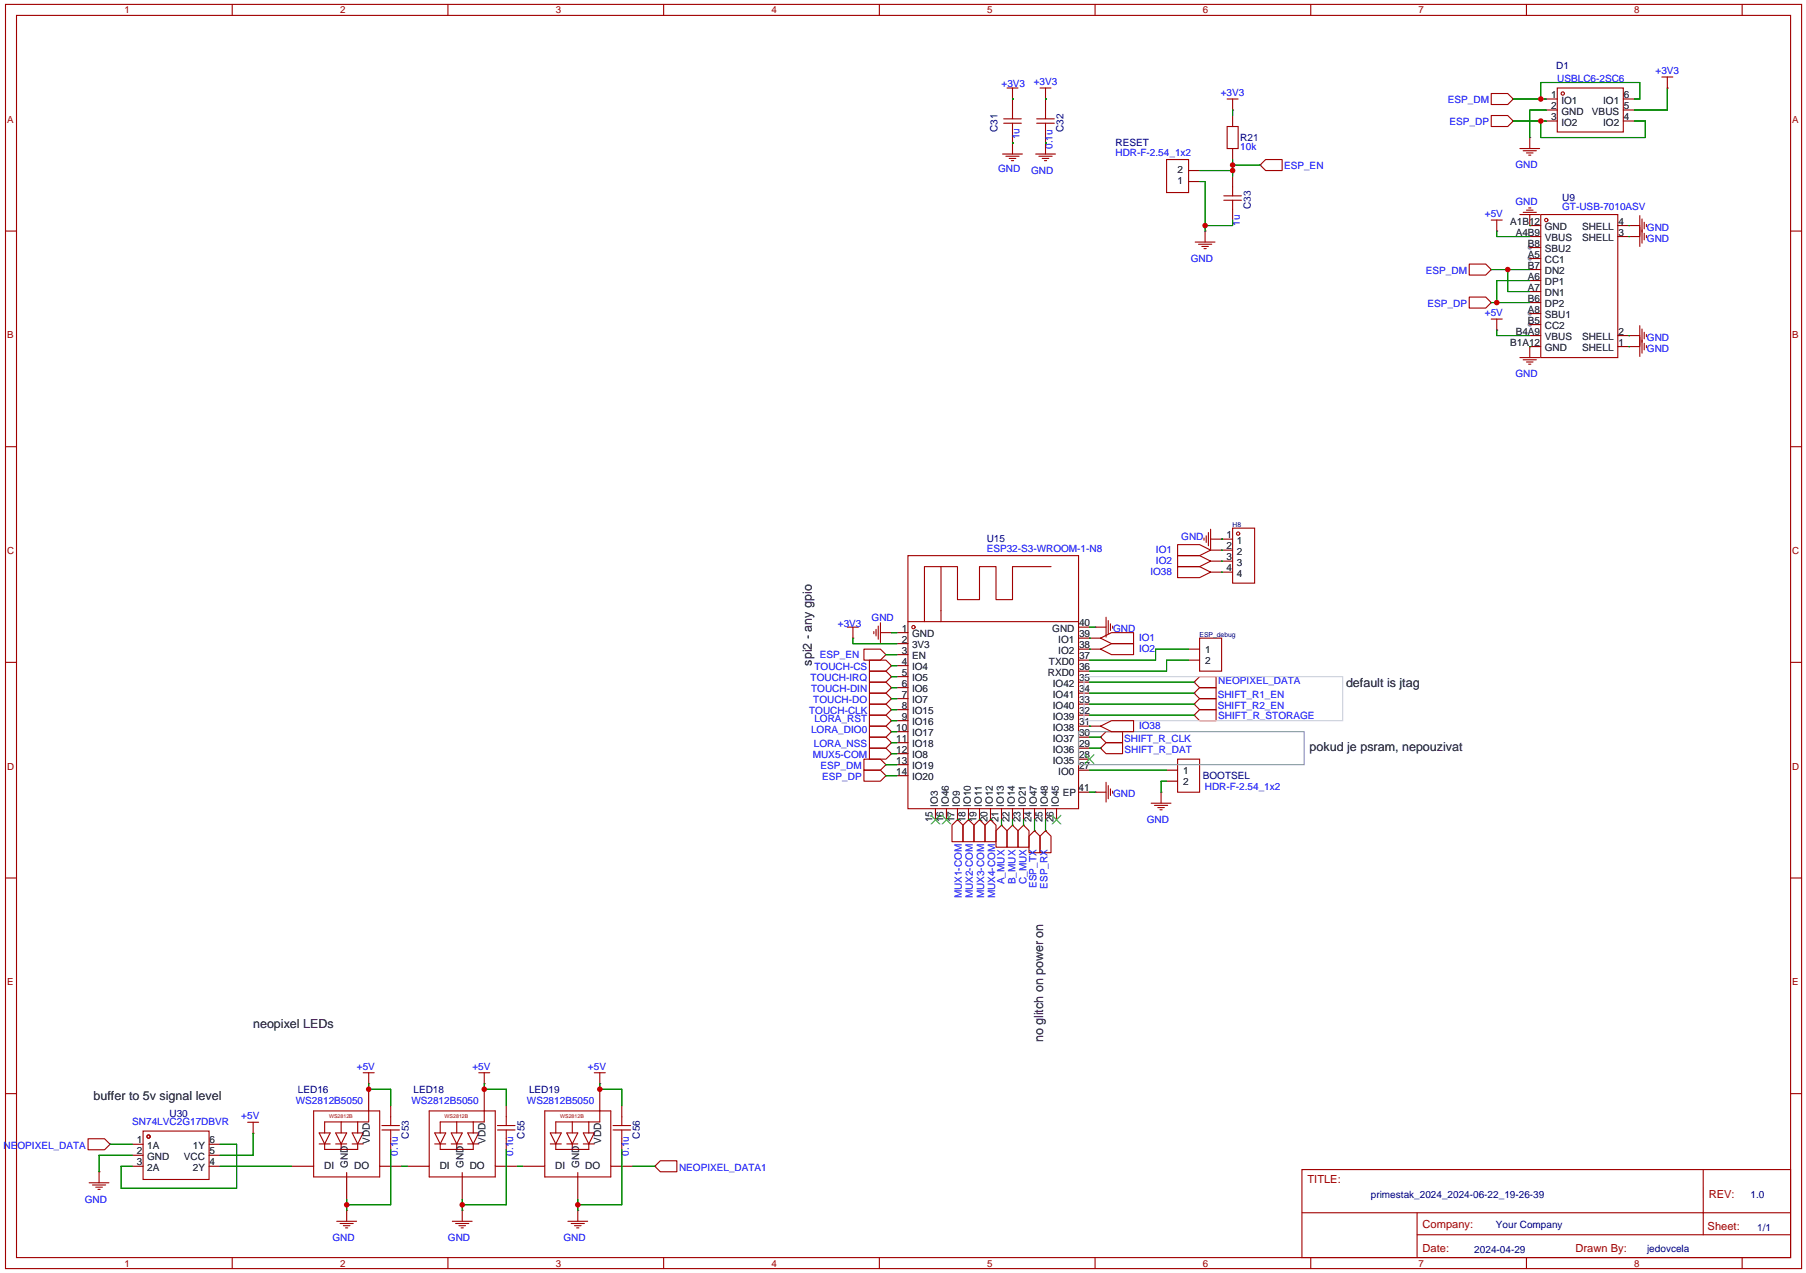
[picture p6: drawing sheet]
<svg xmlns="http://www.w3.org/2000/svg" width="417mm" height="294mm" viewBox="0 0 417 294" stroke-linecap="round" stroke-linejoin="round" font-family="sans-serif">
<defs><g id="words">
<g font-size="2.9">
<text x="187.4" y="153.7" transform="rotate(-90 187.4 153.7)">spi2 - any gpio</text>
<text x="310.7" y="158.5">default is jtag</text>
<text x="302.3" y="173.4">pokud je psram, nepouzivat</text>
<text x="58.4" y="237.4">neopixel LEDs</text>
<text x="240.8" y="240.7" transform="rotate(-90 240.8 240.7)">no glitch on power on</text>
<text x="21.6" y="253.9">buffer to 5v signal level</text>
</g>
<g font-size="2.6" fill="#a00000">
<text x="301.8" y="273.2">TITLE:</text>
<text x="394.4" y="276.6">REV:</text>
<text x="328.3" y="283.4">Company:</text>
<text x="394.1" y="283.9">Sheet:</text>
<text x="328.3" y="288.9">Date:</text>
<text x="363.6" y="289">Drawn By:</text>
</g>
<g font-size="2.3" fill="#000080">
<text x="359.2" y="16">D1</text>
<text x="230.2" y="30.5" transform="rotate(-90 230.2 30.5)">C31</text>
<text x="245.5" y="30.5" transform="rotate(-90 245.5 30.5)">C32</text>
<text x="257.5" y="33.7">RESET</text>
<text x="286.3" y="32.5">R21</text>
<text x="360.5" y="46.3">U9</text>
<text x="288.7" y="48.2" transform="rotate(-90 288.7 48.2)">C33</text>
<text x="227.7" y="125.1">U15</text>
<text x="277.6" y="179.7">BOOTSEL</text>
<text x="39.1" y="257.9">U30</text>
<text x="68.8" y="252.2">LED16</text>
<text x="95.4" y="252.2">LED18</text>
<text x="122.1" y="252.2">LED19</text>
<text x="94.3" y="262.9" transform="rotate(-90 94.3 262.9)">C53</text>
<text x="121" y="262.9" transform="rotate(-90 121 262.9)">C55</text>
<text x="147.7" y="262.9" transform="rotate(-90 147.7 262.9)">C56</text>
<text x="316.4" y="276.5">primestak_2024_2024-06-22_19-26-39</text>
<text x="404" y="276.7">1.0</text>
<text x="345.2" y="283.5">Your Company</text>
<text x="405.5" y="284.1">1/1</text>
<text x="340.3" y="289.2">2024-04-29</text>
<text x="380.1" y="289.1">jedovcela</text>
</g>
<g font-size="2.3" fill="#00f">
<text x="382.1" y="17.2">+3V3</text>
<text x="231.1" y="20">+3V3</text>
<text x="238.6" y="19.7">+3V3</text>
<text x="281.8" y="22.2">+3V3</text>
<text x="334.2" y="23.9">ESP_DM</text>
<text x="359.4" y="18.9">USBLC6-2SC6</text>
<text x="334.5" y="28.9">ESP_DP</text>
<text x="235.3" y="32.1" transform="rotate(-90 235.3 32.1)">1u</text>
<text x="242.9" y="34.4" transform="rotate(-90 242.9 34.4)">0.1u</text>
<text x="257.5" y="36">HDR-F-2.54_1x2</text>
<text x="286.3" y="34.7">10k</text>
<text x="230.4" y="39.8">GND</text>
<text x="238" y="40.1">GND</text>
<text x="296.4" y="39.1">ESP_EN</text>
<text x="349.8" y="38.8">GND</text>
<text x="349.8" y="47.4">GND</text>
<text x="286.1" y="52.2" transform="rotate(-90 286.1 52.2)">1u</text>
<text x="342.7" y="50.1">+5V</text>
<text x="360.5" y="48.6">GT-USB-7010ASV</text>
<text x="380.1" y="53.3">GND</text>
<text x="380.1" y="55.8">GND</text>
<text x="274.8" y="60.4">GND</text>
<text x="329.1" y="63.2">ESP_DM</text>
<text x="329.5" y="70.9">ESP_DP</text>
<text x="342.7" y="73">+5V</text>
<text x="380.1" y="78.7">GND</text>
<text x="380.1" y="81.2">GND</text>
<text x="349.8" y="87.1">GND</text>
<text x="272.6" y="124.7">GND</text>
<text x="227.7" y="127.4">ESP32-S3-WROOM-1-N8</text>
<text x="266.8" y="127.7">IO1</text>
<text x="266.8" y="130.2">IO2</text>
<text x="265.5" y="132.8">IO38</text>
<text x="201.2" y="143.4">GND</text>
<text x="193.4" y="144.7">+3V3</text>
<text x="256.9" y="146">GND</text>
<text x="262.9" y="148">IO1</text>
<text x="188" y="154.7">TOUCH-CS</text>
<text x="189.2" y="151.9">ESP_EN</text>
<text x="262.9" y="150.6">IO2</text>
<text x="187.1" y="157.2">TOUCH-IRQ</text>
<text x="187.2" y="159.7">TOUCH-DIN</text>
<text x="281" y="161">SHIFT_R1_EN</text>
<text x="281.2" y="157.8">NEOPIXEL_DATA</text>
<text x="186.7" y="164.8">TOUCH-CLK</text>
<text x="187.7" y="162.3">TOUCH-DO</text>
<text x="188" y="166.8">LORA_RST</text>
<text x="281" y="163.6">SHIFT_R2_EN</text>
<text x="281.2" y="166.1">SHIFT_R_STORAGE</text>
<text x="187.2" y="169.3">LORA_DIO0</text>
<text x="187.8" y="172.4">LORA_NSS</text>
<text x="259.5" y="171.2">SHIFT_R_CLK</text>
<text x="259.5" y="173.8">SHIFT_R_DAT</text>
<text x="262.9" y="168.3">IO38</text>
<text x="187.6" y="175">MUX5-COM</text>
<text x="189.4" y="177.5">ESP_DM</text>
<text x="189.8" y="180.1">ESP_DP</text>
<text x="256.9" y="184.1">GND</text>
<text x="278.1" y="182.3">HDR-F-2.54_1x2</text>
<text x="264.7" y="189.9">GND</text>
<text x="222" y="207.4" transform="rotate(-90 222 207.4)">MUX1-COM</text>
<text x="224.5" y="207.4" transform="rotate(-90 224.5 207.4)">MUX2-COM</text>
<text x="227.1" y="207.4" transform="rotate(-90 227.1 207.4)">MUX3-COM</text>
<text x="229.7" y="207.4" transform="rotate(-90 229.7 207.4)">MUX4-COM</text>
<text x="231.8" y="204.1" transform="rotate(-90 231.8 204.1)">A_MUX</text>
<text x="234.4" y="204.1" transform="rotate(-90 234.4 204.1)">B_MUX</text>
<text x="236.9" y="204.1" transform="rotate(-90 236.9 204.1)">C_MUX</text>
<text x="239.2" y="205" transform="rotate(-90 239.2 205)">ESP_TX</text>
<text x="241.8" y="205.1" transform="rotate(-90 241.8 205.1)">ESP_RX</text>
<text x="82.4" y="247">+5V</text>
<text x="109" y="247">+5V</text>
<text x="135.7" y="247">+5V</text>
<text x="68.3" y="254.8">WS2812B5050</text>
<text x="95" y="254.8">WS2812B5050</text>
<text x="121.6" y="254.8">WS2812B5050</text>
<text x="30.5" y="259.8">SN74LVC2G17DBVR</text>
<text x="55.7" y="258.4">+5V</text>
<text x=".8" y="265.2">NEOPIXEL_DATA</text>
<text x="91.8" y="266.8" transform="rotate(-90 91.8 266.8)">0.1u</text>
<text x="118.5" y="266.8" transform="rotate(-90 118.5 266.8)">0.1u</text>
<text x="145.1" y="266.8" transform="rotate(-90 145.1 266.8)">0.1u</text>
<text x="156.7" y="270.2">NEOPIXEL_DATA1</text>
<text x="19.6" y="277.6">GND</text>
<text x="76.7" y="286.5">GND</text>
<text x="103.4" y="286.5">GND</text>
<text x="130" y="286.5">GND</text>
</g>
<g font-size="2.3">
<text x="358" y="22.6">1</text>
<text x="360.3" y="23.9">IO1</text>
<text x="370" y="23.9">IO1</text>
<text x="374.8" y="22.6">6</text>
<text x="358" y="25.2">2</text>
<text x="358" y="27.7">3</text>
<text x="360.3" y="26.4">GND</text>
<text x="360.3" y="29">IO2</text>
<text x="367.4" y="26.4">VBUS</text>
<text x="370" y="29">IO2</text>
<text x="374.8" y="27.7">4</text>
<text x="374.8" y="25.2">5</text>
<text x="271.8" y="40">2</text>
<text x="271.8" y="42.5">1</text>
<text x="348.5" y="51.8">A1B12</text>
<text x="356.5" y="53.1">GND</text>
<text x="365.1" y="53.1">SHELL</text>
<text x="373.5" y="51.8">4</text>
<text x="349.8" y="54.4">A4B9</text>
<text x="352.6" y="59.5">A5</text>
<text x="352.6" y="56.9">B8</text>
<text x="356.5" y="58.2">SBU2</text>
<text x="356.5" y="55.7">VBUS</text>
<text x="365.1" y="55.7">SHELL</text>
<text x="373.5" y="54.4">3</text>
<text x="352.6" y="64.5">A6</text>
<text x="352.6" y="62">B7</text>
<text x="356.5" y="65.8">DP1</text>
<text x="356.5" y="63.3">DN2</text>
<text x="356.5" y="60.7">CC1</text>
<text x="352.6" y="69.6">B6</text>
<text x="352.6" y="67.1">A7</text>
<text x="356.5" y="70.9">DP2</text>
<text x="356.5" y="68.4">DN1</text>
<text x="349.8" y="77.2">B4A9</text>
<text x="352.6" y="74.7">B5</text>
<text x="352.6" y="72.2">A8</text>
<text x="356.5" y="76">CC2</text>
<text x="356.5" y="73.4">SBU1</text>
<text x="373.5" y="77.2">2</text>
<text x="348.5" y="79.8">B1A12</text>
<text x="356.5" y="81.1">GND</text>
<text x="356.5" y="78.5">VBUS</text>
<text x="365.1" y="78.5">SHELL</text>
<text x="365.1" y="81.1">SHELL</text>
<text x="373.5" y="79.8">1</text>
<text x="283.1" y="124.2">1</text>
<text x="285.4" y="125.5">1</text>
<text x="283.1" y="126.8">2</text>
<text x="283.1" y="129.3">3</text>
<text x="283.1" y="131.9">4</text>
<text x="285.4" y="128">2</text>
<text x="285.4" y="130.6">3</text>
<text x="285.4" y="133.1">4</text>
<text x="208.1" y="145.8">1</text>
<text x="208.1" y="148.4">2</text>
<text x="210.5" y="147.1">GND</text>
<text x="210.5" y="149.6">3V3</text>
<text x="242.8" y="145.8">GND</text>
<text x="244.3" y="148.4">IO1</text>
<text x="249" y="149.6">38</text>
<text x="249" y="147.1">39</text>
<text x="249" y="144.6">40</text>
<text x="208.1" y="150.9">3</text>
<text x="208.1" y="153.4">4</text>
<text x="208.1" y="156">5</text>
<text x="210.5" y="152.2">EN</text>
<text x="210.5" y="154.7">IO4</text>
<text x="241.8" y="156">RXD0</text>
<text x="242.1" y="153.4">TXD0</text>
<text x="244.3" y="150.9">IO2</text>
<text x="249" y="154.7">36</text>
<text x="249" y="152.2">37</text>
<text x="278.1" y="150.6">1</text>
<text x="278.1" y="153.2">2</text>
<text x="208.1" y="158.5">6</text>
<text x="208.1" y="161.1">7</text>
<text x="210.5" y="157.3">IO5</text>
<text x="210.5" y="159.8">IO6</text>
<text x="243" y="161.1">IO41</text>
<text x="243" y="158.5">IO42</text>
<text x="249" y="159.8">34</text>
<text x="249" y="157.3">35</text>
<text x="208.1" y="163.6">8</text>
<text x="208.1" y="166.1">9</text>
<text x="210.5" y="162.3">IO7</text>
<text x="210.5" y="164.9">IO15</text>
<text x="210.5" y="167.4">IO16</text>
<text x="243" y="166.1">IO39</text>
<text x="243" y="163.6">IO40</text>
<text x="249" y="167.4">31</text>
<text x="249" y="164.9">32</text>
<text x="249" y="162.3">33</text>
<text x="206.9" y="168.7">10</text>
<text x="206.9" y="171.2">11</text>
<text x="206.9" y="173.8">12</text>
<text x="210.5" y="170">IO17</text>
<text x="210.5" y="172.5">IO18</text>
<text x="243" y="173.8">IO36</text>
<text x="243" y="171.2">IO37</text>
<text x="243" y="168.7">IO38</text>
<text x="249" y="172.5">29</text>
<text x="249" y="170">30</text>
<text x="206.9" y="176.3">13</text>
<text x="206.9" y="178.8">14</text>
<text x="210.5" y="175">IO8</text>
<text x="210.5" y="177.6">IO19</text>
<text x="243" y="176.3">IO35</text>
<text x="244.3" y="178.8">IO0</text>
<text x="249" y="177.6">27</text>
<text x="249" y="175">28</text>
<text x="273" y="178.6">1</text>
<text x="210.5" y="180.1">IO20</text>
<text x="245.3" y="183.7">EP</text>
<text x="248.9" y="182.7">41</text>
<text x="273" y="181.1">2</text>
<text x="215.2" y="189.9" transform="rotate(-90 215.2 189.9)">15</text>
<text x="216.5" y="186.2" transform="rotate(-90 216.5 186.2)">IO3</text>
<text x="217.7" y="189.9" transform="rotate(-90 217.7 189.9)">16</text>
<text x="219" y="186.2" transform="rotate(-90 219 186.2)">IO46</text>
<text x="220.3" y="189.9" transform="rotate(-90 220.3 189.9)">17</text>
<text x="221.5" y="186.2" transform="rotate(-90 221.5 186.2)">IO9</text>
<text x="222.8" y="189.9" transform="rotate(-90 222.8 189.9)">18</text>
<text x="224.1" y="186.2" transform="rotate(-90 224.1 186.2)">IO10</text>
<text x="225.3" y="189.9" transform="rotate(-90 225.3 189.9)">19</text>
<text x="226.6" y="186.2" transform="rotate(-90 226.6 186.2)">IO11</text>
<text x="227.9" y="189.9" transform="rotate(-90 227.9 189.9)">20</text>
<text x="229.2" y="186.2" transform="rotate(-90 229.2 186.2)">IO12</text>
<text x="230.4" y="189.9" transform="rotate(-90 230.4 189.9)">21</text>
<text x="231.7" y="186.2" transform="rotate(-90 231.7 186.2)">IO13</text>
<text x="233" y="189.9" transform="rotate(-90 233 189.9)">22</text>
<text x="234.2" y="186.2" transform="rotate(-90 234.2 186.2)">IO14</text>
<text x="235.5" y="189.9" transform="rotate(-90 235.5 189.9)">23</text>
<text x="236.8" y="186.2" transform="rotate(-90 236.8 186.2)">IO21</text>
<text x="238" y="189.9" transform="rotate(-90 238 189.9)">24</text>
<text x="239.3" y="186.2" transform="rotate(-90 239.3 186.2)">IO47</text>
<text x="240.6" y="189.9" transform="rotate(-90 240.6 189.9)">25</text>
<text x="241.9" y="186.2" transform="rotate(-90 241.9 186.2)">IO48</text>
<text x="243.1" y="189.9" transform="rotate(-90 243.1 189.9)">26</text>
<text x="244.4" y="186.2" transform="rotate(-90 244.4 186.2)">IO45</text>
<text x="31.6" y="263.9">1</text>
<text x="48.4" y="263.9">6</text>
<text x="31.6" y="266.5">2</text>
<text x="31.6" y="269">3</text>
<text x="34" y="265.2">1A</text>
<text x="34" y="267.7">GND</text>
<text x="42.4" y="267.7">VCC</text>
<text x="44.5" y="265.2">1Y</text>
<text x="48.4" y="269">4</text>
<text x="48.4" y="266.5">5</text>
<text x="74.8" y="269.8">DI</text>
<text x="80.3" y="269.6" transform="rotate(-90 80.3 269.6)">GND</text>
<text x="81.7" y="269.8">DO</text>
<text x="85.4" y="264.1" transform="rotate(-90 85.4 264.1)">VDD</text>
<text x="101.5" y="269.8">DI</text>
<text x="107" y="269.6" transform="rotate(-90 107 269.6)">GND</text>
<text x="108.4" y="269.8">DO</text>
<text x="112" y="264.1" transform="rotate(-90 112 264.1)">VDD</text>
<text x="128.2" y="269.8">DI</text>
<text x="133.6" y="269.6" transform="rotate(-90 133.6 269.6)">GND</text>
<text x="135.1" y="269.8">DO</text>
<text x="138.7" y="264.1" transform="rotate(-90 138.7 264.1)">VDD</text>
<text x="34" y="270.3">2A</text>
<text x="44.5" y="270.3">2Y</text>
</g>
<g font-size="2.2" fill="#a00000">
<text x="28.7" y="3.1">1</text>
<text x="78.5" y="3.1">2</text>
<text x="128.3" y="3.1">3</text>
<text x="178.1" y="3.1">4</text>
<text x="227.8" y="3.1">5</text>
<text x="277.6" y="3.1">6</text>
<text x="327.4" y="3.1">7</text>
<text x="377.2" y="3.1">8</text>
<text x="1.7" y="28.3">A</text>
<text x="413.6" y="28.3">A</text>
<text x="1.7" y="78.1">B</text>
<text x="413.6" y="78.1">B</text>
<text x="1.7" y="127.9">C</text>
<text x="413.6" y="127.9">C</text>
<text x="1.7" y="177.7">D</text>
<text x="413.6" y="177.7">D</text>
<text x="1.7" y="227.5">E</text>
<text x="413.6" y="227.5">E</text>
<text x="28.7" y="292.4">1</text>
<text x="78.5" y="292.4">2</text>
<text x="128.3" y="292.4">3</text>
<text x="178.1" y="292.4">4</text>
<text x="227.8" y="292.4">5</text>
<text x="277.6" y="292.4">6</text>
<text x="327.4" y="292.4">7</text>
<text x="377.2" y="292.4">8</text>
</g>
<g font-size="1.6" fill="#000080">
<text x="284.5" y="121.6">H8</text>
<text x="276.9" y="147">ESP_debug</text>
</g>
<g font-size="1.2" fill="#a00000">
<text x="75.9" y="258.2">WS2812B</text>
<text x="102.6" y="258.2">WS2812B</text>
<text x="129.3" y="258.2">WS2812B</text>
</g>
</g></defs>
<g fill="#999">
<circle cx="353.1" cy="74.9" r=".51"/>
<circle cx="353.1" cy="72.4" r=".51"/>
<circle cx="353.1" cy="59.7" r=".51"/>
<circle cx="353.1" cy="57.1" r=".51"/>
</g>
<g fill="none" stroke="#a10000" stroke-width=".25">
<path d="M1.3 1h414.5v291.9h-414.5zM3.8 3.6h409.5v286.7h-409.5zM53.6 1v2.6M103.4 1v2.6M153.2 1v2.6M202.9 1v2.6M252.7 1v2.6M302.5 1v2.6M352.3 1v2.6M383.5 17.8h2.6M384.8 17.8v2.5M402.1 1v2.6"/>
<path d="M231.4 35.6h4.6M231.6 28.4h4.1M231.6 27.4h4.1M232.2 36.1h3M232.4 20.3h2.5M232.9 36.6h1.5M233.4 37.1h.5M233.7 20.3v2.6M233.7 25.4v2M233.7 28.4v2.1M233.7 33v2.6M239 35.6h4.6"/>
<path d="M239.3 28.4h4M239.3 27.4h4M239.8 36.1h3M240 20.3h2.6M240.5 36.6h1.6M241 37.1h.6M241.3 20.3v2.6M241.3 25.4v2M241.3 28.4v2.1M241.3 33v2.6M269.2 36.8h5.1v7.6h-5.1zM283.2 29.2h2.6v5.1h-2.6z"/>
<path d="M283.2 22.9h2.6M284.5 22.9v2.5M292.1 36.8h3.8v2.6h-3.8l-1.3-1.3zM344.2 21.6h3.8l1.2 1.3-1.2 1.2h-3.8zM344.2 26.7h3.8l1.2 1.2-1.2 1.3h-3.8zM350.8 34.3h4.5M351.5 34.8h3.1M352.3 35.3h1.5M352.8 35.8h.5M353.1 31.8v2.5M359.4 20.3h15.2v10.2h-15.2zM1.3 53.3h2.5"/>
<path d="M275.8 55.9h4.6M276.6 56.4h3.1M277.4 56.9h1.5M277.9 57.4h.5M278.1 53.3v2.6M282.4 46.2h4.1M282.4 45.2h4.1M284.5 43.2v2M284.5 46.2v2.1M344.2 50.8h2.5M345.4 50.8v2.5M350.8 49.5h4.5"/>
<path d="M351.5 49h3.1M352.3 48.5h1.5M352.8 48h.5M353.1 49.5v2.6M355.6 49.5h17.8v33h-17.8zM375.9 52.1h2.6M375.9 54.6h2.6M378.5 49.8v7.1M379 50.5v5.6M379.5 51.3v1.5M379.5 53.8v1.6M380 51.8v.5"/>
<path d="M380 54.4v.5M413.3 53.3h2.5M339.1 68.6h3.8l1.3 1.2-1.3 1.3h-3.8zM339.1 61h3.8l1.3 1.2-1.3 1.3h-3.8zM344.2 73.7h2.5M345.4 73.7v2.5M375.9 77.5h2.6M378.5 75.2v7.1M379 75.9v5.6M379.5 76.7v1.5M379.5 79.2v1.6M380 77.2v.5"/>
<path d="M380 79.8v.5M350.8 82.5h4.5M351.5 83.1h3.1M352.3 83.6h1.5M352.8 84.1h.5M353.1 80v2.5M375.9 80h2.6M1.3 103.1h2.5M413.3 103.1h2.5M209.5 128.3h39.4v58.4h-39.4zM217.2 130.8v12.7M242.6 130.8h-8.9v7.6h-3.8v-7.6h-3.8v7.6h-5.1v-7.6h-7.6v12.7"/>
<path d="M271.8 125.7h5.1l2.5 1.3-2.5 1.3h-5.1zM271.8 128.3h5.1l2.5 1.2-2.5 1.3h-5.1zM271.8 130.8h5.1l2.5 1.3-2.5 1.2h-5.1zM277.9 124.2v.5M278.4 123.7v1.5M278.9 122.9v3.1M279.4 124.5h2.5M279.4 122.2v4.5M284.5 121.9h5.1v12.7h-5.1zM1.3 152.9h2.5M195.6 144.8h2.5M196.8 144.8v2.5"/>
<path d="M199.4 149.9h3.8l1.3 1.2-1.3 1.3h-3.8zM200.7 154.9h3.8l1.2 1.3-1.2 1.3h-3.8zM200.7 152.4h3.8l1.2 1.3-1.2 1.2h-3.8zM200.7 157.5h3.8l1.2 1.2-1.2 1.3h-3.8zM201.7 145.8v.5M202.2 145.3v1.5M202.7 144.5v3.1M203.2 146h2.5M203.2 143.8v4.5M209.5 143.5h39.4M252.7 144.8h2.6M254 147.3l2.5-1.3h5.1v2.6h-5.1z"/>
<path d="M254 149.9l2.5-1.3h5.1v2.5h-5.1zM255.3 142.5v4.6M255.8 143.3v3M256.3 144v1.5M256.8 144.5v.5M275.6 157.5l1.3-1.3h3.8v2.5h-3.8zM276.9 147.3h5v7.6h-5zM276.9 158.7h3.8v2.6h-3.8l-1.3-1.3zM413.3 152.9h2.5M199.4 175.3h3.8l1.3 1.2-1.3 1.3h-3.8zM199.4 177.8h3.8l1.3 1.3-1.3 1.2h-3.8zM200.7 172.7h3.8l1.2 1.3-1.2 1.3h-3.8z"/>
<path d="M200.7 170.2h3.8l1.2 1.2-1.2 1.3h-3.8zM200.7 165.1h3.8l1.2 1.3-1.2 1.2h-3.8zM200.7 167.6h3.8l1.2 1.3-1.2 1.3h-3.8zM200.7 160h3.8l1.2 1.3-1.2 1.3h-3.8zM200.7 162.6h3.8l1.2 1.2-1.2 1.3h-3.8zM254 167.6l2.5-1.2h5.1v2.5h-5.1zM255.3 171.4h3.8v2.6h-3.8l-1.3-1.3zM255.3 168.9h3.8v2.5h-3.8l-1.3-1.2zM271.8 175.3h5.1v7.6h-5.1zM276.9 163.8h3.8v2.6h-3.8l-1.3-1.3zM276.9 161.3h3.8v2.5h-3.8l-1.3-1.2zM219.7 190.5l1.3-1.3 1.2 1.3v3.8h-2.5z"/>
<path d="M223.5 189.2l1.3 1.3v3.8h-2.6v-3.8zM226.1 189.2l1.2 1.3v3.8h-2.5v-3.8zM228.6 189.2l1.3 1.3v3.8h-2.6v-3.8zM229.9 191.8l1.2-1.3 1.3 1.3v3.8h-2.5zM232.4 191.8l1.3-1.3 1.2 1.3v3.8h-2.5zM236.2 190.5l1.3 1.3v3.8h-2.6v-3.8zM238.8 191.8l1.2 1.2v3.8h-2.5v-3.8zM241.3 191.8l1.3 1.2v3.8h-2.6v-3.8zM252.7 182.9h2.6M255.3 180.6v4.6M255.8 181.4v3M256.3 182.1v1.5"/>
<path d="M256.8 182.6v.5M265.7 185.4h4.6M266.4 185.9h3.1M267.2 186.4h1.5M267.7 186.9h.5M268 182.9v2.5M1.3 202.7h2.5M413.3 202.7h2.5M1.3 252.5h2.5M57.1 259.1h2.6M58.4 259.1v2.5M72.4 256.5h15.2v15.2h-15.2z"/>
<path d="M78.7 259v2.5M82.5 259v2.5M83.8 247.6h2.6M85.1 247.6v2.6M85.1 256.5v2.5h-10.2v2.5M88.1 259.8h4.1M90.2 257.8v2M99.1 256.5h15.2v15.2h-15.2zM105.4 259v2.5M109.2 259v2.5M110.5 247.6h2.5M111.8 256.5v2.5h-10.2v2.5"/>
<path d="M111.8 247.6v2.6M114.8 259.8h4.1M116.8 257.8v2M125.7 256.5h15.3v15.2h-15.3zM132.1 259v2.5M135.9 259v2.5M137.2 247.6h2.5M138.4 256.5v2.5h-10.1v2.5M138.4 247.6v2.6M141.5 259.8h4M143.5 257.8v2M413.3 252.5h2.5"/>
<path d="M20.3 262.9h3.8l1.3 1.3-1.3 1.2h-3.8zM20.6 273h4.5M21.3 273.6h3.1M22.1 274.1h1.5M22.6 274.6h.5M22.9 270.5v2.5M33 261.1h15.3v11.2h-15.3zM73.7 261.5h2.5l-1.3 2.6zM73.7 264.1h2.5M74.9 264.1v1.3h7.6v-1.3M77.5 261.5h2.5l-1.3 2.6zM77.5 264.1h2.5"/>
<path d="M78.7 264.1v1.3M80 270.7v1M80 279.4v2.5M81.3 261.5h2.5l-1.3 2.6zM81.3 264.1h2.5M88.1 260.9h4.1M90.2 260.9v2M100.3 261.5h2.6l-1.3 2.6zM100.3 264.1h2.6M101.6 264.1v1.3h7.6v-1.3M104.1 261.5h2.6l-1.3 2.6zM104.1 264.1h2.6"/>
<path d="M105.4 264.1v1.3M106.7 270.7v1M106.7 279.4v2.5M107.9 261.5h2.6l-1.3 2.6zM107.9 264.1h2.6M114.8 260.9h4.1M116.8 260.9v2M127 261.5h2.5l-1.2 2.6zM127 264.1h2.5M128.3 264.1v1.3h7.6v-1.3M130.8 261.5h2.5l-1.2 2.6zM130.8 264.1h2.5"/>
<path d="M132.1 264.1v1.3M133.3 270.7v1M133.3 279.4v2.5M134.6 261.5h2.6l-1.3 2.6zM134.6 264.1h2.6M141.5 260.9h4M143.5 260.9v2M152.4 268h3.8v2.5h-3.8l-1.3-1.3zM300.5 270h112.8v20.3h-112.8zM300.5 280h112.7M327.1 280v10.1M393.1 270v15.1"/>
<path d="M53.6 290.3v2.6M77.7 281.9h4.6M78.5 282.4h3M79.2 283h1.6M79.8 283.5h.5M103.4 290.3v2.6M104.4 281.9h4.6M105.2 282.4h3M105.9 283h1.5M106.4 283.5h.5M131.1 281.9h4.5M131.8 282.4h3.1"/>
<path d="M132.6 283h1.5M133.1 283.5h.5M153.2 290.3v2.6M202.9 290.3v2.6M252.7 290.3v2.6M302.5 290.3v2.6M327.1 285.1h86.1M352.3 290.3v2.6M402.1 290.3v2.6"/>
<circle cx="360.7" cy="21.6" r=".38"/>
<circle cx="356.9" cy="50.8" r=".38"/>
<circle cx="285.7" cy="123.2" r=".38"/>
<circle cx="210.8" cy="144.8" r=".38"/>
<circle cx="34.3" cy="262.4" r=".38"/>
</g>
<g fill="none" stroke="#870000" stroke-width=".25">
<path d="M233.7 33h.1M233.7 22.9h.1M233.7 22.9v2.5M233.7 30.5v2.5M241.3 22.9h.1M241.3 33h.1M241.3 22.9v2.5M241.3 30.5v2.5M274.3 39.4h2.6M284.5 25.4h.1M284.5 26.7v2.5M284.5 34.3v2.5"/>
<path d="M290.8 38.1h.1M349.2 22.9h.1M349.2 27.9h.1M353.1 31.8h.1M356.9 22.9h2.5M356.9 25.4h2.5M356.9 27.9h2.5M374.6 22.9h2.6M374.6 25.4h2.6M374.6 27.9h2.6M384.8 20.3h.1M274.3 41.9h2.6"/>
<path d="M278.1 53.3h.1M284.5 40.6v2.6M284.5 48.3v2.5M345.4 53.3h.1M353.1 52.1h.1M353.1 52.1h2.5M353.1 54.6h2.5M353.1 59.7h2.5M353.1 57.1h2.5M373.4 52.1h2.5M373.4 54.6h2.5M375.9 52.1h.1"/>
<path d="M375.9 54.6h.1M344.2 69.8h.1M344.2 62.2h.1M345.4 76.2h.1M353.1 77.5h2.5M353.1 74.9h2.5M353.1 72.4h2.5M353.1 69.8h2.5M353.1 67.3h2.5M353.1 64.8h2.5M353.1 62.2h2.5M373.4 77.5h2.5"/>
<path d="M375.9 77.5h.1M353.1 80h.1M353.1 80h2.5M373.4 80h2.5M375.9 80h.1M279.4 127h5.1M279.4 129.5h5.1M279.4 132.1h5.1M281.9 124.5h.1M281.9 124.5h2.6M196.8 147.3h.1M204.5 151.1h.1"/>
<path d="M205.7 146h.1M205.7 156.2h.1M205.7 153.7h.1M205.7 158.7h.1M207 146h2.5M207 148.6h2.5M207 151.1h2.5M207 153.7h2.5M207 156.2h2.5M207 158.7h2.5M248.9 157.5h2.6M248.9 154.9h2.6"/>
<path d="M248.9 152.4h2.6M248.9 149.9h5.1M248.9 147.3h5.1M248.9 144.8h2.6M252.7 144.8h.1M274.3 152.4h2.6M274.3 149.9h2.6M275.6 157.5h.1M204.5 176.5h.1M204.5 179.1h.1M205.7 171.4h.1M205.7 166.4h.1"/>
<path d="M205.7 168.9h.1M205.7 161.3h.1M205.7 163.8h.1M207 161.3h2.5M207 163.8h2.5M207 166.4h2.5M207 168.9h2.5M207 171.4h2.5M207 174h2.5M207 176.5h2.5M207 179.1h2.5M248.9 177.8h2.6"/>
<path d="M248.9 175.3h2.6M248.9 172.7h2.6M248.9 170.2h2.6M248.9 167.6h5.1M248.9 165.1h2.6M248.9 162.6h2.6M248.9 160h2.6M254 172.7h.1M254 170.2h.1M269.2 177.8h2.6M275.6 160h.1M275.6 165.1h.1"/>
<path d="M275.6 162.6h.1M215.9 186.7v2.5M218.4 186.7v2.5M221 189.2h.1M221 186.7v2.5M223.5 189.2h.1M223.5 186.7v2.5M226.1 189.2h.1M226.1 186.7v2.5M228.6 186.7v2.5M231.1 190.5h.1M231.1 186.7v2.5"/>
<path d="M233.7 190.5h.1M233.7 186.7v2.5M236.2 190.5h.1M236.2 186.7v2.5M238.8 191.8h.1M238.8 186.7v2.5M241.3 191.8h.1M241.3 186.7v2.5M243.8 186.7v2.5M248.9 182.9h2.6M252.7 182.9h.1M268 182.9h.1"/>
<path d="M269.2 180.3h2.6M85.1 250.2h.1M85.1 251.5v5M90.2 255.3v2.5M111.8 250.2h.1M111.8 251.5v5M116.8 255.3v2.5M138.4 250.2h.1M138.4 251.5v5M143.5 255.3v2.5M22.9 270.5h.1M25.4 264.2h.1"/>
<path d="M30.5 264.2h2.5M30.5 266.7h2.5M30.5 269.2h2.5M48.3 264.2h2.5M48.3 266.7h2.5M48.3 269.2h2.5M58.4 261.6h.1M67.3 269.2h5M80 279.4h.1M80 271.9v5M87.7 269.2h5M90.2 262.9v2.5"/>
<path d="M94 269.2h5M106.7 279.4h.1M106.7 271.9v5M114.4 269.2h5M116.8 262.9v2.5M120.6 269.2h5M133.3 279.4h.1M133.3 271.9v5M141.1 269.2h4.9M143.5 262.9v2.5M151.1 269.2h.1"/>
</g>
<path d="M250.4 174.2l2.1 2.1M252.5 174.2l-2.1 2.1M214.9 188.2l2 2M216.9 188.2l-2 2M217.4 188.2l2.1 2M219.5 188.2l-2.1 2M242.8 188.2l2.1 2M244.9 188.2l-2.1 2" fill="none" stroke="#3c3" stroke-width=".25"/>
<g fill="none" stroke="#008700" stroke-width=".25">
<path d="M233.7 33h.1M233.7 22.9h.1M241.3 22.9h.1M241.3 33h.1M276.9 39.4h7.6M284.5 25.4v1.3M284.5 36.8v3.8M284.5 38.1h6.3M349.2 27.9h7.7M349.2 22.9h7.7M355.6 27.9v3.9h24.1v-3.9h-2.5M355.6 22.9v-3.8h22.9v3.8h-1.3"/>
<path d="M356.9 25.4h-3.8v6.4M384.8 20.3v5.1h-7.6M276.9 41.9h1.2v11.4M284.5 50.8v1.3h-6.4M345.4 53.3v1.3h7.7M353.1 52.1h.1M375.9 52.1h.1M375.9 54.6h.1M344.2 62.2h8.9M344.2 69.8h8.9M345.4 76.2v1.3h7.7M348 62.2v5.1h5.1"/>
<path d="M353.1 64.8h-7.7v5M375.9 77.5h.1M353.1 80h.1M375.9 80h.1M281.9 124.5h.1M281.9 127h.1M281.9 129.5h.1M281.9 132.1h.1M196.8 147.3v1.3h10.2M204.5 151.1h2.5M205.7 146h1.3M205.7 156.2h1.3"/>
<path d="M205.7 153.7h1.3M205.7 158.7h1.3M251.5 147.3h.1M251.5 149.9h.1M251.5 144.8h1.2M251.5 157.5h24.1M274.3 149.9h-7.6v2.5h-15.2M274.3 152.4h-5.1v2.5h-17.7M204.5 176.5h2.5M204.5 179.1h2.5M205.7 171.4h1.3M205.7 166.4h1.3"/>
<path d="M205.7 168.9h1.3M205.7 161.3h1.3M205.7 163.8h1.3M205.7 174h1.3M251.5 167.6h.1M251.5 177.8h17.7M251.5 160h24.1M251.5 162.6h24.1M251.5 165.1h24.1M251.5 172.7h2.5M251.5 170.2h2.5M221 189.2h.1"/>
<path d="M223.5 189.2h.1M226.1 189.2h.1M228.6 189.2h.1M231.1 189.2v1.3M233.7 189.2v1.3M236.2 189.2v1.3M238.8 189.2v2.6M241.3 189.2v2.6M251.5 182.9h1.2M269.2 180.3h-1.2v2.6M85.1 250.2v1.3h5.1v3.8M111.8 250.2v1.3h5v3.8"/>
<path d="M138.4 250.2v1.3h5.1v3.8M25.4 264.2h5.1M30.5 266.7h-7.6v3.8M50.8 264.2h3.8v10.1h-26.7v-5.1h2.6M50.8 269.2h16.5M58.4 261.6v5.1h-7.6M80 276.9v2.5M90.2 265.4v12.7h-10.2M92.7 269.2h1.3M106.7 276.9v2.5M116.8 265.4v12.7h-10.1M119.4 269.2h1.2"/>
<path d="M133.3 276.9v2.5M143.5 265.4v12.7h-10.2M146 269.2h5.1"/>
</g>
<path d="M248.9 168.9h52.1v7.6h-52.1z" fill="none" stroke="#999" stroke-width=".25"/>
<path d="M250.2 156.2h59.7v10.2h-59.7z" fill="none" stroke="#ccc" stroke-width=".25"/>
<g fill="#c00">
<circle cx="348" cy="62.2" r=".63"/>
<circle cx="345.4" cy="69.8" r=".63"/>
<circle cx="355.6" cy="27.9" r=".63"/>
<circle cx="355.6" cy="22.9" r=".63"/>
<circle cx="284.5" cy="39.4" r=".63"/>
<circle cx="284.5" cy="38.1" r=".63"/>
<circle cx="278.1" cy="52.1" r=".63"/>
<circle cx="80" cy="278.1" r=".63"/>
<circle cx="85.1" cy="251.5" r=".63"/>
<circle cx="106.7" cy="278.1" r=".63"/>
<circle cx="111.8" cy="251.5" r=".63"/>
<circle cx="133.4" cy="278.1" r=".63"/>
<circle cx="138.4" cy="251.5" r=".63"/>
</g>
<use href="#words"/>
</svg>
